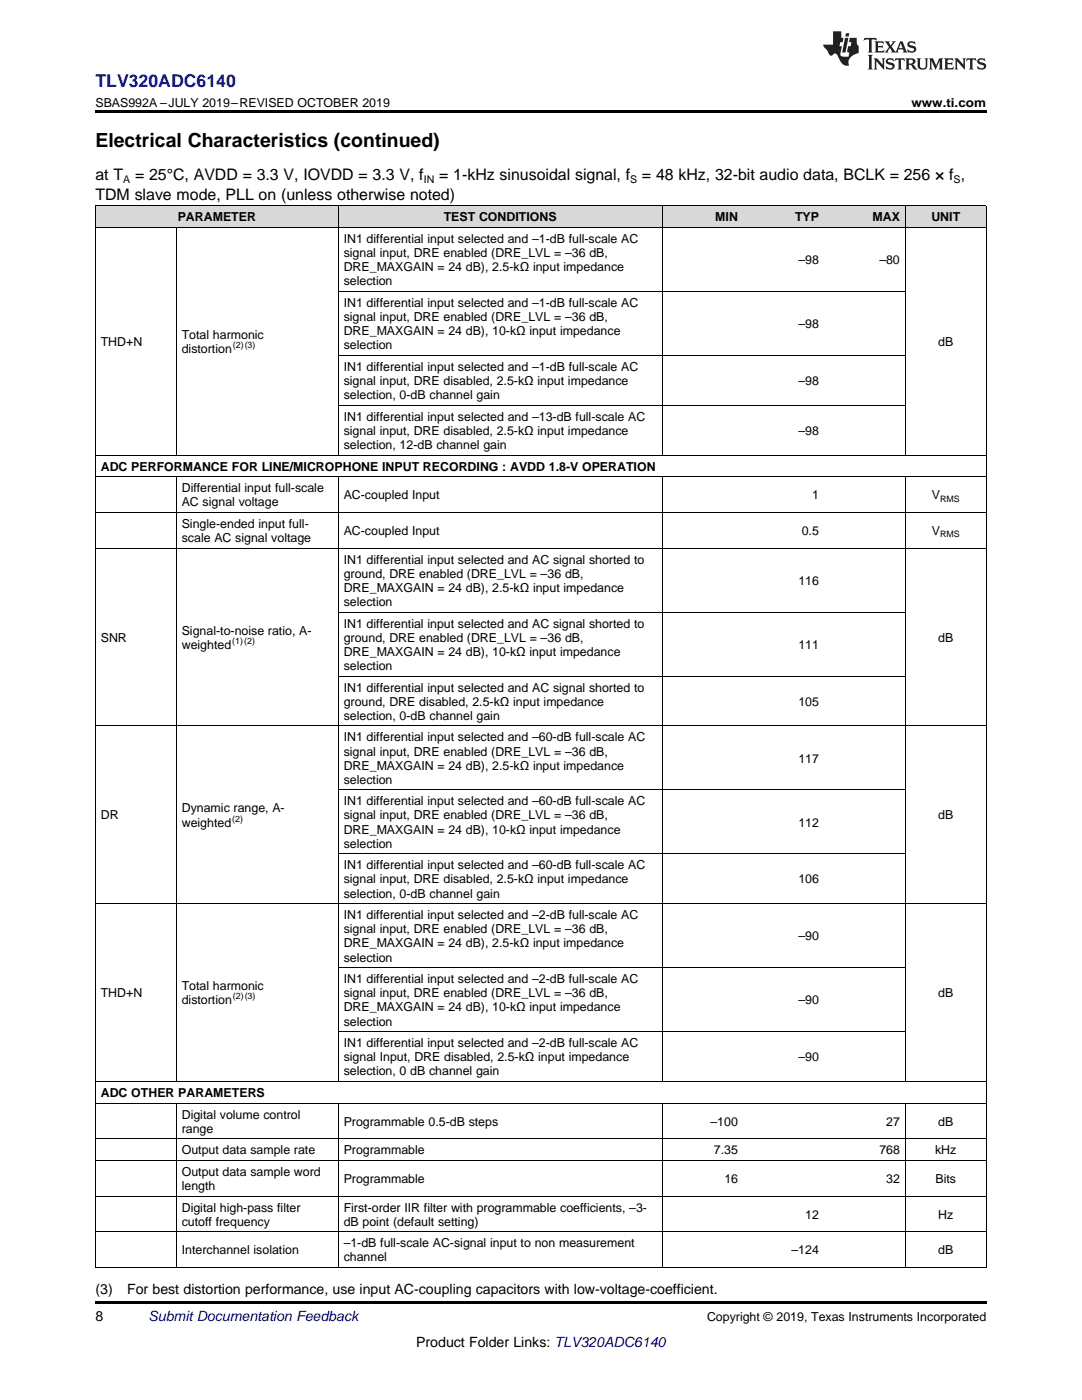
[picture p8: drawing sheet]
<svg xmlns="http://www.w3.org/2000/svg" width="216mm" height="279mm" viewBox="0 0 216 279" stroke-linecap="round" stroke-linejoin="round" font-family="sans-serif">
<defs><g id="words">
<text font-size="3.9" x="19" y="29.3">Electrical Characteristics (continued)</text>
<text font-size="3.5" fill="#00f" x="19" y="17.3">TLV320ADC6140</text>
<g font-size="3.2">
<text x="19" y="36">at T</text>
<text x="27" y="36">= 25°C, AVDD = 3.3 V, IOVDD = 3.3 V, f</text>
<text x="87.6" y="36">= 1-kHz sinusoidal signal, f</text>
<text x="128.1" y="36">= 48 kHz, 32-bit audio data, BCLK = 256 × f ,</text>
<text x="19" y="39.9">TDM slave mode, PLL on (unless otherwise noted)</text>
</g>
<g font-size="2.8">
<text x="19" y="263.6">8</text>
<text x="19" y="258.2">(3)</text>
<text x="25.4" y="258.2">For best distortion performance, use input AC-coupling capacitors with low-voltage-coefficient.</text>
<text x="83" y="268.9">Product Folder Links: TLV320ADC6140</text>
</g>
<text font-size="2.8" fill="#0000c8" x="29.6" y="263.6">Submit Documentation Feedback</text>
<g font-size="2.5">
<text x="19" y="21.4">SBAS992A –JULY 2019–REVISED OCTOBER 2019</text>
<text x="181.9" y="21.4">www.ti.com</text>
<text x="35.5" y="44.2">PARAMETER</text>
<text x="88.5" y="44.2">TEST CONDITIONS</text>
<text x="142.7" y="44.2">MIN</text>
<text x="158.6" y="44.2">TYP</text>
<text x="174.1" y="44.2">MAX</text>
<text x="185.8" y="44.2">UNIT</text>
<text x="68.6" y="48.5">IN1 differential input selected and –1-dB full-scale AC</text>
<text x="68.6" y="51.3">signal input, DRE enabled (DRE_LVL = –36 dB,</text>
<text x="159.3" y="52.7">–98</text>
<text x="175.5" y="52.7">–80</text>
<text x="68.6" y="54.1">DRE_MAXGAIN = 24 dB), 2.5-kΩ input impedance</text>
<text x="68.6" y="56.9">selection</text>
<text x="68.6" y="61.2">IN1 differential input selected and –1-dB full-scale AC</text>
<text x="68.6" y="64.1">signal input, DRE enabled (DRE_LVL = –36 dB,</text>
<text x="159.3" y="65.5">–98</text>
<text x="20.1" y="69">THD+N</text>
<text x="36.3" y="67.6">Total harmonic</text>
<text x="36.3" y="70.4">distortion</text>
<text x="68.6" y="66.9">DRE_MAXGAIN = 24 dB), 10-kΩ input impedance</text>
<text x="68.6" y="69.7">selection</text>
<text x="187.2" y="69">dB</text>
<text x="68.6" y="74">IN1 differential input selected and –1-dB full-scale AC</text>
<text x="68.6" y="76.8">signal input, DRE disabled, 2.5-kΩ input impedance</text>
<text x="159.3" y="76.8">–98</text>
<text x="68.6" y="79.7">selection, 0-dB channel gain</text>
<text x="68.6" y="84">IN1 differential input selected and –13-dB full-scale AC</text>
<text x="68.6" y="86.8">signal input, DRE disabled, 2.5-kΩ input impedance</text>
<text x="68.6" y="89.6">selection, 12-dB channel gain</text>
<text x="159.3" y="86.8">–98</text>
<text x="20.1" y="93.9">ADC PERFORMANCE FOR LINE/MICROPHONE INPUT RECORDING : AVDD 1.8-V OPERATION</text>
<text x="36.3" y="98.2">Differential input full-scale</text>
<text x="36.3" y="101">AC signal voltage</text>
<text x="68.6" y="99.6">AC-coupled Input</text>
<text x="162.1" y="99.6">1</text>
<text x="185.9" y="99.6">V</text>
<text x="36.3" y="105.3">Single-ended input full-</text>
<text x="68.6" y="106.8">AC-coupled Input</text>
<text x="160" y="106.8">0.5</text>
<text x="185.9" y="106.8">V</text>
<text x="36.3" y="108.2">scale AC signal voltage</text>
<text x="68.6" y="112.5">IN1 differential input selected and AC signal shorted to</text>
<text x="68.6" y="115.3">ground, DRE enabled (DRE_LVL = –36 dB,</text>
<text x="68.6" y="118.1">DRE_MAXGAIN = 24 dB), 2.5-kΩ input impedance</text>
<text x="159.3" y="116.7">116</text>
<text x="68.6" y="120.9">selection</text>
<text x="68.6" y="125.2">IN1 differential input selected and AC signal shorted to</text>
<text x="20.1" y="128.1">SNR</text>
<text x="36.3" y="126.6">Signal-to-noise ratio, A-</text>
<text x="36.3" y="129.5">weighted</text>
<text x="68.6" y="128.1">ground, DRE enabled (DRE_LVL = –36 dB,</text>
<text x="68.6" y="130.9">DRE_MAXGAIN = 24 dB), 10-kΩ input impedance</text>
<text x="159.3" y="129.5">111</text>
<text x="187.2" y="128.1">dB</text>
<text x="68.6" y="133.7">selection</text>
<text x="68.6" y="138">IN1 differential input selected and AC signal shorted to</text>
<text x="68.6" y="140.8">ground, DRE disabled, 2.5-kΩ input impedance</text>
<text x="68.6" y="143.7">selection, 0-dB channel gain</text>
<text x="159.3" y="140.8">105</text>
<text x="68.6" y="148">IN1 differential input selected and –60-dB full-scale AC</text>
<text x="68.6" y="150.8">signal input, DRE enabled (DRE_LVL = –36 dB,</text>
<text x="68.6" y="153.6">DRE_MAXGAIN = 24 dB), 2.5-kΩ input impedance</text>
<text x="159.3" y="152.2">117</text>
<text x="68.6" y="156.4">selection</text>
<text x="68.6" y="160.7">IN1 differential input selected and –60-dB full-scale AC</text>
<text x="20.1" y="163.5">DR</text>
<text x="36.3" y="162.1">Dynamic range, A-</text>
<text x="36.3" y="165">weighted</text>
<text x="68.6" y="163.5">signal input, DRE enabled (DRE_LVL = –36 dB,</text>
<text x="68.6" y="166.4">DRE_MAXGAIN = 24 dB), 10-kΩ input impedance</text>
<text x="159.3" y="165">112</text>
<text x="187.2" y="163.5">dB</text>
<text x="68.6" y="169.2">selection</text>
<text x="68.6" y="173.5">IN1 differential input selected and –60-dB full-scale AC</text>
<text x="68.6" y="176.3">signal input, DRE disabled, 2.5-kΩ input impedance</text>
<text x="68.6" y="179.1">selection, 0-dB channel gain</text>
<text x="159.3" y="176.3">106</text>
<text x="68.6" y="183.4">IN1 differential input selected and –2-dB full-scale AC</text>
<text x="68.6" y="186.3">signal input, DRE enabled (DRE_LVL = –36 dB,</text>
<text x="68.6" y="189.1">DRE_MAXGAIN = 24 dB), 2.5-kΩ input impedance</text>
<text x="68.6" y="191.9">selection</text>
<text x="159.3" y="187.7">–90</text>
<text x="36.3" y="197.6">Total harmonic</text>
<text x="68.6" y="196.2">IN1 differential input selected and –2-dB full-scale AC</text>
<text x="20.1" y="199">THD+N</text>
<text x="36.3" y="200.4">distortion</text>
<text x="68.6" y="199">signal input, DRE enabled (DRE_LVL = –36 dB,</text>
<text x="68.6" y="201.9">DRE_MAXGAIN = 24 dB), 10-kΩ input impedance</text>
<text x="159.3" y="200.4">–90</text>
<text x="187.2" y="199">dB</text>
<text x="68.6" y="204.7">selection</text>
<text x="68.6" y="209">IN1 differential input selected and –2-dB full-scale AC</text>
<text x="68.6" y="211.8">signal Input, DRE disabled, 2.5-kΩ input impedance</text>
<text x="68.6" y="214.6">selection, 0 dB channel gain</text>
<text x="159.3" y="211.8">–90</text>
<text x="20.1" y="218.9">ADC OTHER PARAMETERS</text>
<text x="36.3" y="223.2">Digital volume control</text>
<text x="36.3" y="226.1">range</text>
<text x="68.6" y="224.6">Programmable 0.5-dB steps</text>
<text x="141.8" y="224.6">–100</text>
<text x="176.8" y="224.6">27</text>
<text x="187.2" y="224.6">dB</text>
<text x="36.3" y="230.4">Output data sample rate</text>
<text x="68.6" y="230.4">Programmable</text>
<text x="142.5" y="230.4">7.35</text>
<text x="175.5" y="230.4">768</text>
<text x="186.6" y="230.4">kHz</text>
<text x="36.3" y="234.7">Output data sample word</text>
<text x="36.3" y="237.5">length</text>
<text x="68.6" y="236.1">Programmable</text>
<text x="144.5" y="236.1">16</text>
<text x="176.8" y="236.1">32</text>
<text x="186.7" y="236.1">Bits</text>
<text x="36.3" y="241.8">Digital high-pass filter</text>
<text x="36.3" y="244.6">cutoff frequency</text>
<text x="68.6" y="241.8">First-order IIR filter with programmable coefficients, –3-</text>
<text x="68.6" y="244.6">dB point (default setting)</text>
<text x="160.7" y="243.2">12</text>
<text x="187.2" y="243.2">Hz</text>
<text x="36.3" y="250.3">Interchannel isolation</text>
<text x="68.6" y="248.9">–1-dB full-scale AC-signal input to non measurement</text>
<text x="68.6" y="251.7">channel</text>
<text x="157.9" y="250.3">–124</text>
<text x="187.2" y="250.3">dB</text>
<text x="141.1" y="263.6">Copyright © 2019, Texas Instruments Incorporated</text>
</g>
<g font-size="2.1">
<text x="24.6" y="36.6">A</text>
<text x="84.6" y="36.6">IN</text>
<text x="125.7" y="36.6">S</text>
<text x="190.3" y="36.6">S</text>
</g>
<g font-size="1.8">
<text x="46.5" y="69.5">(2)(3)</text>
<text x="187.6" y="100.1">RMS</text>
<text x="187.6" y="107.2">RMS</text>
<text x="46.4" y="128.5">(1)(2)</text>
<text x="46.4" y="164">(2)</text>
<text x="46.5" y="199.5">(2)(3)</text>
</g>
</g></defs>
<g fill="#d8d8d8">
<path d="M19 41.1h16.2v4.3h-16.2z"/>
<path d="M35.2 41.1h32.3v4.3h-32.3z"/>
<path d="M67.5 41.1h32.3v4.3h-32.3z"/>
<path d="M99.8 41.1h32.4v4.3h-32.4z"/>
<path d="M132.2 41.1h16.1v4.3h-16.1z"/>
<path d="M148.3 41.1h16.2v4.3h-16.2z"/>
<path d="M164.5 41.1h16.2v4.3h-16.2z"/>
<path d="M180.7 41.1h16.1v4.3h-16.1z"/>
</g>
<path d="M19 22h177.8v.5h-177.8zM19 259.7h177.8v.5h-177.8z" fill="#000"/>
<g fill="none" stroke="#000" stroke-width=".2">
<path d="M19 45.4h177.8M19 41.1h177.8M19.1 41.1v211.9M35.2 45.4v45.5M67.5 41.1v49.8M67.5 58.2h113.2M132.1 41.1v49.8M180.6 41.1v49.8M196.8 41.1v211.9M67.5 70.9h113.2M19 95.1h177.8M19 90.8h177.8"/>
<path d="M35.2 95.1v120.8M67.5 95.1v120.8M67.5 80.9h113.2M132.1 95.1v120.8M180.6 95.1v120.8M19 109.4h177.8M19 102.3h177.8M67.5 134.9h113.2M67.5 122.1h113.2M19 144.9h177.8M67.5 157.6h113.2M67.5 170.4h113.2"/>
<path d="M19 180.4h177.8M67.5 193.1h113.2M19 215.8h177.8M67.5 205.9h113.2M19 238.7h177.8M19 231.6h177.8M19 227.3h177.8M19 220.2h177.8M35.2 220.2v32.8M67.5 220.2v32.8M132.1 220.2v32.8M180.6 220.2v32.8"/>
<path d="M19 253h177.8M19 245.8h177.8"/>
</g>
<g fill="#231f20">
<path d="M172.5 7.6l-.1 .5 .4-.2h.6v.1v2.1l-.2 .4h.9l-.2-.4v-2.1l.1-.1h.5l.5 .2-.2-.5zM174.5 8.3l.2 .3v1.5l-.2 .4h1.8l.2-.6a1.04 1.04 0 0 1-1.3 .2v-.7h.6l.3 .2v-.6l-.3 .2h-.6v-.6l.8-.1 .4 .3-.2-.5zM176.5 8.3l.9 1.1-.9 1.1h.8l-.2-.2 .4-.7 .5 .7-.2 .2h1.5l-.2-.2 .2-.4h.9l.1 .4-.2 .2h1l-.3-.3-.7-1.9h-.5l-.9 2-.8-1 .9-1h-.8l.1 .3-.4 .5-.3-.6 .1-.2zM179.7 8.6l.4 1h-.7zM181.3 8.4a.63 .63 0 0 0-.2 .7 .63 .63 0 0 0 .6 .4l.6 .2 .1 .2a.75 .75 0 0 1-.7 .4 .75 .75 0 0 1-.6-.5l.1 .7 .1-.1a1.11 1.11 0 0 0 1.5-.6 1.13 1.13 0 0 0-1.2-.8l-.1-.4a1.04 1.04 0 0 1 1.2 .2l-.2-.5-.2 .1-.4-.2zM173.2 10.9l.2 .4v2.2l-.2 .4h1l-.3-.4v-2.2l.3-.4zM174.3 11.6l.3 .4v1.5l-.3 .4h.8l-.2-.4v-1.3l1.5 1.7v-1.9l.2-.4h-.7l.2 .4v.9l-1.1-1.3zM177 11.8a.62 .62 0 0 0-.2 .7 .62 .62 0 0 0 .6 .4l.6 .1 .1 .3a.76 .76 0 0 1-.7 .3 .76 .76 0 0 1-.7-.4l.2 .7 .1-.1a1.11 1.11 0 0 0 1.5-.6 1.13 1.13 0 0 0-1.2-.8l-.1-.4a1.04 1.04 0 0 1 1.2 .2l-.2-.6-.2 .1-.5-.1zM178.7 11.6l-.2 .6a.61 .61 0 0 1 .8-.3v1.6l-.2 .4h.9l-.2-.4v-1.6a.63 .63 0 0 1 .7 .3l-.1-.6zM180.6 11.6l.3 .4v1.5l-.3 .4h1l-.2-.2-.1-.8 .6 .2a.76 .76 0 0 0 1.2 .7l-1-1a.58 .58 0 0 0 .6-.5 .58 .58 0 0 0-.5-.6zM181.4 11.9h.1a.45 .45 0 0 1 .5 .1 .45 .45 0 0 1 .1 .5l-.8 .2zM182.9 11.6l.2 .2a2.17 2.17 0 0 0 .3 1.9 .99 .99 0 0 0 1.6-.6v-1.1l.2-.4h-.7l.2 .2a1.92 1.92 0 0 1-.2 1.8 .6 .6 0 0 1-.9-.5v-1.1l.2-.4zM185.4 11.6l.2 .4v1.5l-.2 .4h.7l-.2-.4v-1.4l.8 1.8 .8-1.8v1.4l-.2 .4h.9l-.2-.4v-1.5l.2-.4h-.8l-.6 1.5-.6-1.5zM188.4 11.6l.2 .4v1.5l-.2 .4h1.8l.1-.6a1.04 1.04 0 0 1-1.2 .1v-.6h.5l.4 .2v-.6l-.4 .2h-.5v-.7h.8l.3 .3-.1-.6zM190.5 11.6l.2 .4v1.5l-.2 .4h.7l-.2-.4v-1.3l1.5 1.7v-1.9l.2-.4h-.7l.2 .4v.9l-1.1-1.3zM192.9 11.6l-.1 .6a.61 .61 0 0 1 .7-.3l.1 1.6-.3 .4h1l-.3-.4 .1-1.6a.63 .63 0 0 1 .7 .3l-.1-.6zM195.2 11.8a.62 .62 0 0 0-.2 .7 .62 .62 0 0 0 .6 .4l.6 .1 .1 .3a.76 .76 0 0 1-.7 .3 .76 .76 0 0 1-.6-.4l.1 .7 .1-.1a1.11 1.11 0 0 0 1.6-.6 1.13 1.13 0 0 0-1.3-.8l-.1-.4a1.04 1.04 0 0 1 1.2 .2l-.1-.6-.2 .1-.5-.1z"/>
<path d="M166.2 6.3v2.6h-1.9v.4l.8 .9a.91 .91 0 0 0 1 .8 .56 .56 0 0 1 .5-.3 .56 .56 0 0 1 .5 .3l.4 .8a1.53 1.53 0 0 0 1.9 1.2 1.54 1.54 0 0 1 1-2.1l.9-.3v-1.4a1.52 1.52 0 0 1-.4-1.6h-1.3l-.2 .8h.5l-.2 .8h-.5l-.1 1v.2l.4 .1-.2 .8a1.93 1.93 0 0 1-1.6-.3l.3-1.8h-.5l.2-.8h.4l.2-.8h-.4v-1.3zM168.6 7.6l-.6 2.9h.7l.6-2.9zM168.8 6.6l-.1 .7h.6l.2-.7z"/>
</g>
<use href="#words"/>
</svg>
